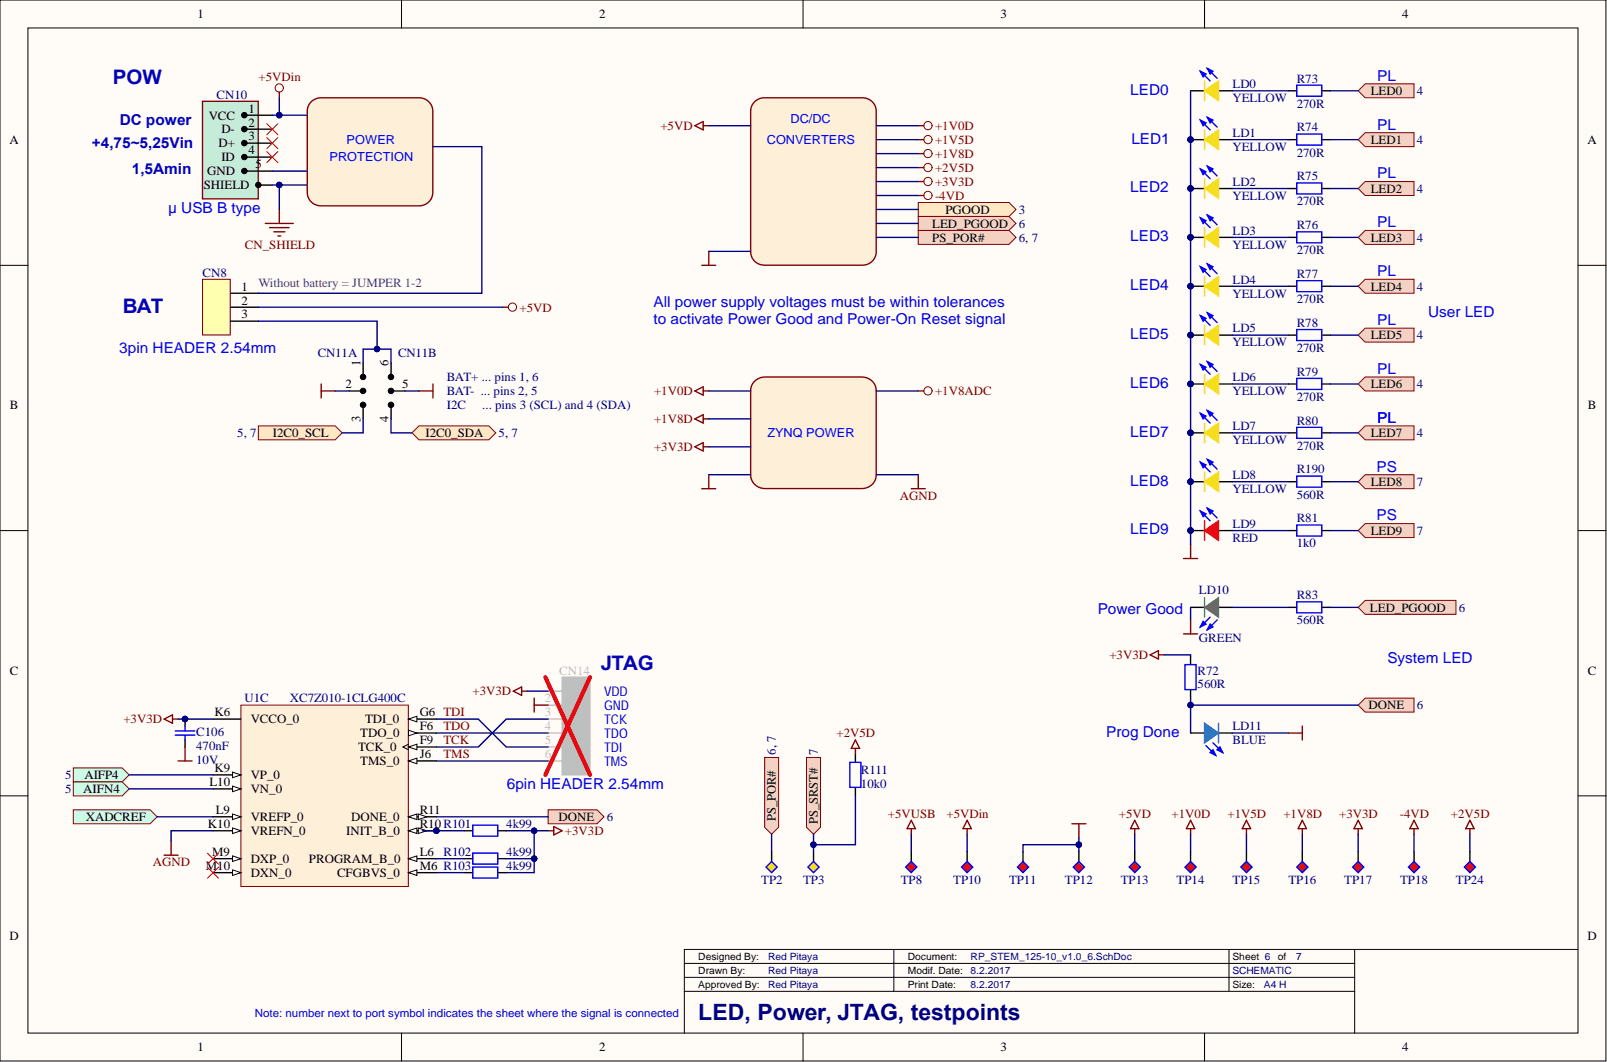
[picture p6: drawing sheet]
<svg xmlns="http://www.w3.org/2000/svg" width="292mm" height="193mm" viewBox="0 0 292 193" stroke-linecap="round" stroke-linejoin="round" font-family="sans-serif">
<defs><g id="words">
<text font-size="4.1" fill="#000080" x="126.9" y="185.3">LED, Power, JTAG, testpoints</text>
<g font-size="3.6" fill="#0000bf">
<text x="20.5" y="15.2">POW</text>
<text x="22.3" y="57">BAT</text>
<text x="109.2" y="121.8">JTAG</text>
</g>
<g font-size="2.7" fill="#00f">
<text x="205.5" y="17.2">LED0</text>
<text x="250.3" y="14.7">PL</text>
<text x="250.3" y="23.5">PL</text>
<text x="205.6" y="26.1">LED1</text>
<text x="205.5" y="35">LED2</text>
<text x="250.3" y="32.4">PL</text>
<text x="30.6" y="38.8">μ USB B type</text>
<text x="250.3" y="41.3">PL</text>
<text x="205.5" y="43.8">LED3</text>
<text x="205.5" y="52.7">LED4</text>
<text x="250.3" y="50.2">PL</text>
<text x="118.8" y="58.9">to activate Power Good and Power-On Reset signal</text>
<text x="118.8" y="55.8">All power supply voltages must be within tolerances</text>
<text x="250.3" y="59.1">PL</text>
<text x="259.6" y="57.7">User LED</text>
<text x="21.7" y="64.1">3pin HEADER 2.54mm</text>
<text x="205.4" y="61.6">LED5</text>
<text x="205.5" y="70.5">LED6</text>
<text x="250.3" y="67.9">PL</text>
<text x="250.3" y="76.8">PL</text>
<text x="205.5" y="79.3">LED7</text>
<text x="205.5" y="88.2">LED8</text>
<text x="250.2" y="85.7">PS</text>
<text x="250.2" y="94.6">PS</text>
<text x="205.5" y="97.1">LED9</text>
<text x="199.5" y="111.6">Power Good</text>
<text x="252.2" y="120.4">System LED</text>
<text x="201.1" y="133.9">Prog Done</text>
<text x="92.1" y="143.4">6pin HEADER 2.54mm</text>
</g>
<g font-size="2.7" fill="#0000bf">
<text x="21.8" y="22.7">DC power</text>
<text x="16.7" y="27">+4,75~5,25Vin</text>
<text x="24" y="31.5">1,5Amin</text>
</g>
<g font-size="2.4" fill="#00f">
<text x="109.8" y="126.5">VDD</text>
<text x="109.8" y="129">GND</text>
<text x="109.8" y="131.5">TCK</text>
<text x="109.8" y="134.1">TDO</text>
<text x="109.8" y="136.6">TDI</text>
<text x="109.8" y="139.2">TMS</text>
</g>
<g font-size="2.3">
<text x="35.9" y="3.3">1</text>
<text x="108.9" y="3.3">2</text>
<text x="181.9" y="3.3">3</text>
<text x="254.9" y="3.3">4</text>
<text x="249.2" y="17.3">LED0</text>
<text x="37.9" y="21.7">VCC</text>
<text x="45.2" y="20.5">1</text>
<text x="45.2" y="23">2</text>
<text x="1.7" y="26.2">A</text>
<text x="39.7" y="26.8">D+</text>
<text x="40.2" y="24.3">D-</text>
<text x="40.2" y="29.3">ID</text>
<text x="45.2" y="25.5">3</text>
<text x="45.2" y="28.1">4</text>
<text x="249.2" y="26.2">LED1</text>
<text x="288.6" y="26.2">A</text>
<text x="37" y="34.4">SHIELD</text>
<text x="37.7" y="31.9">GND</text>
<text x="46.5" y="30.6">5</text>
<text x="249.2" y="35">LED2</text>
<text x="169.4" y="41.4">LED_PGOOD</text>
<text x="171.8" y="38.8">PGOOD</text>
<text x="169.4" y="43.9">PS_POR#</text>
<text x="249.2" y="43.9">LED3</text>
<text x="43.9" y="52.8">1</text>
<text x="249.2" y="52.8">LED4</text>
<text x="43.9" y="55.3">2</text>
<text x="43.9" y="57.9">3</text>
<text x="249.2" y="61.7">LED5</text>
<text x="62.8" y="70.6">2</text>
<text x="65.5" y="66.5" transform="rotate(-90 65.5 66.5)">1</text>
<text x="70.6" y="66.5" transform="rotate(-90 70.6 66.5)">6</text>
<text x="73.1" y="70.6">5</text>
<text x="249.2" y="70.6">LED6</text>
<text x="1.8" y="74.4">B</text>
<text x="65.5" y="76.7" transform="rotate(-90 65.5 76.7)">3</text>
<text x="70.6" y="76.7" transform="rotate(-90 70.6 76.7)">4</text>
<text x="288.6" y="74.4">B</text>
<text x="49.6" y="79.4">I2C0_SCL</text>
<text x="77.3" y="79.4">I2C0_SDA</text>
<text x="249.2" y="79.4">LED7</text>
<text x="249.2" y="88.3">LED8</text>
<text x="249.2" y="97.2">LED9</text>
<text x="249" y="111.1">LED_PGOOD</text>
<text x="1.8" y="122.6">C</text>
<text x="288.6" y="122.6">C</text>
<text x="39" y="130.2">K6</text>
<text x="45.6" y="131.4">VCCO_0</text>
<text x="66.4" y="131.4">TDI_0</text>
<text x="76.3" y="130.2">G6 TDI</text>
<text x="248.8" y="128.9">DONE</text>
<text x="65.1" y="136.5">TCK_0</text>
<text x="65.5" y="134">TDO_0</text>
<text x="76.3" y="137.8">J6</text>
<text x="76.3" y="135.2">F9</text>
<text x="76.3" y="132.7">F6</text>
<text x="15.3" y="141.6">AIFP4</text>
<text x="38.1" y="142.9">L10</text>
<text x="39" y="140.3">K9</text>
<text x="45.6" y="141.6">VP_0</text>
<text x="65.5" y="139.1">TMS_0</text>
<text x="15.1" y="144.1">AIFN4</text>
<text x="15.6" y="149.2">XADCREF</text>
<text x="39.2" y="147.9">L9</text>
<text x="45.6" y="149.2">VREFP_0</text>
<text x="45.6" y="144.1">VN_0</text>
<text x="63.8" y="149.2">DONE_0</text>
<text x="76.3" y="147.9">R11</text>
<text x="101.5" y="149.2">DONE</text>
<text x="141" y="149.3" transform="rotate(-90 141 149.3)">PS_POR#</text>
<text x="148.7" y="149.8" transform="rotate(-90 148.7 149.8)">PS_SRST#</text>
<text x="37.8" y="150.5">K10</text>
<text x="38.6" y="155.5">M9</text>
<text x="45.6" y="151.7">VREFN_0</text>
<text x="62.9" y="151.7">INIT_B_0</text>
<text x="76.3" y="155.5">L6</text>
<text x="76.3" y="150.5">R10 R101</text>
<text x="37.4" y="158.1">M10</text>
<text x="45.6" y="159.3">DXN_0</text>
<text x="45.6" y="156.8">DXP_0</text>
<text x="56.2" y="156.8">PROGRAM_B_0</text>
<text x="61.3" y="159.3">CFGBVS_0</text>
<text x="76.3" y="158.1">M6 R103</text>
<text x="1.7" y="170.8">D</text>
<text x="288.6" y="170.8">D</text>
<text x="35.9" y="191.1">1</text>
<text x="108.9" y="191.1">2</text>
<text x="181.9" y="191.1">3</text>
<text x="254.9" y="191.1">4</text>
</g>
<g font-size="2.3" fill="#000080">
<text x="39.3" y="17.9">CN10</text>
<text x="224" y="16">LD0</text>
<text x="235.7" y="15">R73</text>
<text x="257.5" y="17.3">4</text>
<text x="224" y="18.5">YELLOW</text>
<text x="235.7" y="19.6">270R</text>
<text x="235.7" y="23.9">R74</text>
<text x="224" y="24.9">LD1</text>
<text x="224" y="27.4">YELLOW</text>
<text x="235.7" y="28.4">270R</text>
<text x="257.5" y="26.2">4</text>
<text x="224" y="33.8">LD2</text>
<text x="235.7" y="32.8">R75</text>
<text x="257.5" y="35">4</text>
<text x="185.2" y="41.4">6</text>
<text x="185.2" y="38.8">3</text>
<text x="224" y="36.3">YELLOW</text>
<text x="235.7" y="37.3">270R</text>
<text x="235.7" y="41.6">R76</text>
<text x="185.2" y="43.9">6, 7</text>
<text x="224" y="42.6">LD3</text>
<text x="224" y="45.2">YELLOW</text>
<text x="235.7" y="46.2">270R</text>
<text x="257.5" y="43.9">4</text>
<text x="36.8" y="50.3">CN8</text>
<text x="224" y="51.5">LD4</text>
<text x="235.7" y="50.5">R77</text>
<text x="257.5" y="52.8">4</text>
<text x="224" y="54.1">YELLOW</text>
<text x="235.7" y="55.1">270R</text>
<text x="235.7" y="59.4">R78</text>
<text x="57.8" y="64.8">CN11A</text>
<text x="72.3" y="64.8">CN11B</text>
<text x="224" y="60.4">LD5</text>
<text x="224" y="62.9">YELLOW</text>
<text x="235.7" y="64">270R</text>
<text x="257.5" y="61.7">4</text>
<text x="81.2" y="69.3">BAT+ ... pins 1, 6</text>
<text x="81.2" y="71.8">BAT- ... pins 2, 5</text>
<text x="224" y="69.3">LD6</text>
<text x="224" y="71.8">YELLOW</text>
<text x="235.7" y="68.3">R79</text>
<text x="257.5" y="70.6">4</text>
<text x="81.2" y="74.4">I2C</text>
<text x="87.7" y="74.4">... pins 3 (SCL) and 4 (SDA)</text>
<text x="235.7" y="72.8">270R</text>
<text x="235.7" y="77.2">R80</text>
<text x="43.1" y="79.4">5, 7</text>
<text x="90.6" y="79.4">5, 7</text>
<text x="224" y="78.2">LD7</text>
<text x="224" y="80.7">YELLOW</text>
<text x="235.7" y="81.7">270R</text>
<text x="257.5" y="79.4">4</text>
<text x="224" y="87">LD8</text>
<text x="224" y="89.6">YELLOW</text>
<text x="235.7" y="86">R190</text>
<text x="257.5" y="88.3">7</text>
<text x="224" y="95.9">LD9</text>
<text x="235.7" y="94.9">R81</text>
<text x="235.7" y="90.6">560R</text>
<text x="224" y="98.5">RED</text>
<text x="235.7" y="99.5">1k0</text>
<text x="257.5" y="97.2">7</text>
<text x="217.9" y="107.8">LD10</text>
<text x="235.7" y="108.9">R83</text>
<text x="235.7" y="113.4">560R</text>
<text x="265.1" y="111.1">6</text>
<text x="217.9" y="116.7">GREEN</text>
<text x="217.7" y="122.6">R72</text>
<text x="217.7" y="125.1">560R</text>
<text x="44.4" y="127.6">U1C</text>
<text x="52.7" y="127.6">XC7Z010-1CLG400C</text>
<text x="257.5" y="128.9">6</text>
<text x="35.7" y="133.7">C106</text>
<text x="35.7" y="136.3">470nF</text>
<text x="141" y="137.1" transform="rotate(-90 141 137.1)">6, 7</text>
<text x="148.7" y="137.1" transform="rotate(-90 148.7 137.1)">7</text>
<text x="224" y="132.7">LD11</text>
<text x="224" y="135.2">BLUE</text>
<text x="11.8" y="141.6">5</text>
<text x="35.7" y="138.8">10V</text>
<text x="156.5" y="140.6">R111</text>
<text x="156.5" y="143.1">10k0</text>
<text x="11.8" y="144.1">5</text>
<text x="110.3" y="149.2">6</text>
<text x="80.6" y="155.5">R102</text>
<text x="92" y="150.5">4k99</text>
<text x="92" y="155.5">4k99</text>
<text x="92" y="158.1">4k99</text>
<text x="138.3" y="160.6">TP2</text>
<text x="146" y="160.6">TP3</text>
<text x="163.7" y="160.6">TP8</text>
<text x="173.3" y="160.6">TP10</text>
<text x="183.4" y="160.6">TP11</text>
<text x="193.6" y="160.6">TP12</text>
<text x="203.7" y="160.6">TP13</text>
<text x="213.9" y="160.6">TP14</text>
<text x="224" y="160.6">TP15</text>
<text x="234.2" y="160.6">TP16</text>
<text x="244.3" y="160.6">TP17</text>
<text x="254.5" y="160.6">TP18</text>
<text x="264.6" y="160.6">TP24</text>
</g>
<g font-size="2.3" fill="#800000">
<text x="47" y="14.7">+5VDin</text>
<text x="120" y="23.6">+5VD</text>
<text x="170" y="23.6">+1V0D</text>
<text x="170" y="26.2">+1V5D</text>
<text x="170" y="28.7">+1V8D</text>
<text x="170" y="31.2">+2V5D</text>
<text x="170" y="33.8">+3V3D</text>
<text x="170" y="36.3">-4VD</text>
<text x="44.5" y="45.2">CN_SHIELD</text>
<text x="94.4" y="56.6">+5VD</text>
<text x="118.9" y="71.8">+1V0D</text>
<text x="170" y="71.8">+1V8ADC</text>
<text x="118.9" y="76.9">+1V8D</text>
<text x="118.9" y="82">+3V3D</text>
<text x="163.6" y="90.9">AGND</text>
<text x="201.6" y="119.8">+3V3D</text>
<text x="22.4" y="131.4">+3V3D</text>
<text x="85.9" y="126.4">+3V3D</text>
<text x="80.6" y="132.7">TDO</text>
<text x="80.6" y="135.2">TCK</text>
<text x="80.6" y="137.8">TMS</text>
<text x="152" y="134">+2V5D</text>
<text x="161.4" y="148.6">+5VUSB</text>
<text x="172" y="148.6">+5VDin</text>
<text x="203.4" y="148.6">+5VD</text>
<text x="213" y="148.6">+1V0D</text>
<text x="223.1" y="148.6">+1V5D</text>
<text x="233.3" y="148.6">+1V8D</text>
<text x="243.4" y="148.6">+3V3D</text>
<text x="254.4" y="148.6">-4VD</text>
<text x="263.7" y="148.6">+2V5D</text>
<text x="102.7" y="151.7">+3V3D</text>
<text x="27.8" y="157.4">AGND</text>
</g>
<g font-size="2.3" fill="#00f">
<text x="143.7" y="22.4">DC/DC</text>
<text x="59.9" y="29.3">PROTECTION</text>
<text x="63" y="26.2">POWER</text>
<text x="139.4" y="26.2">CONVERTERS</text>
<text x="139.5" y="79.4">ZYNQ POWER</text>
</g>
<text font-size="2.3" fill="#800080" x="47" y="52.2">Without battery = JUMPER 1-2</text>
<g font-size="2.3" fill="#bfbebc">
<text x="99" y="125.1">1</text>
<text x="101.7" y="122.7">CN14</text>
<text x="99" y="127.6">2</text>
<text x="99" y="130.2">3</text>
<text x="99" y="132.7">4</text>
<text x="99" y="135.2">5</text>
<text x="99" y="137.8">6</text>
</g>
<text font-size="2.1" fill="#00f" x="46.3" y="184.8">Note: number next to port symbol indicates the sheet where the signal is connected</text>
<g font-size="1.8">
<text x="126.9" y="177">Drawn By:</text>
<text x="126.9" y="174.4">Designed By:</text>
<text x="126.9" y="179.5">Approved By:</text>
<text x="165" y="177">Modif. Date:</text>
<text x="165" y="174.4">Document:</text>
<text x="165" y="179.5">Print Date:</text>
<text x="224" y="179.5">Size:</text>
<text x="224" y="174.4">Sheet 6</text>
<text x="232.3" y="174.4">of</text>
</g>
<g font-size="1.8" fill="#000080">
<text x="139.6" y="177">Red Pitaya</text>
<text x="139.6" y="174.4">Red Pitaya</text>
<text x="139.6" y="179.5">Red Pitaya</text>
<text x="176.4" y="177">8.2.2017</text>
<text x="176.4" y="174.4">RP_STEM_125-10_v1.0_6.SchDoc</text>
<text x="176.4" y="179.5">8.2.2017</text>
<text x="224" y="177">SCHEMATIC</text>
<text x="229.7" y="179.5">A4 H</text>
<text x="235.6" y="174.4">7</text>
</g>
</g></defs>
<g fill="#fffcf8" stroke="#000" stroke-width=".18">
<path d="M0 0h291.9v192.8h-291.9z"/>
<path d="M5.1 5.1h281.7v182.6h-281.7z"/>
</g>
<g fill="none" stroke="#000" stroke-width=".18">
<path d="M73 0v5.1M146 0v5.1M218.9 0v5.1M0 48.2h5.1M286.9 48.2h5M0 96.4h5.1M286.9 96.4h5M0 144.6h5.1M286.9 144.6h5M124.4 175.1h121.8M124.4 177.6h121.8M162.5 172.5v7.6"/>
<path d="M223.4 172.5v7.6M246.2 172.5v15.2M286.9 172.5h-162.5v15.2M73 187.7v5.1M124.4 180.1h121.8M146 187.7v5.1M218.9 187.7v5.1"/>
</g>
<g fill="#fef0d8" stroke="#800000" stroke-width=".25">
<path d="M137 18.7a2.51 2.51 0 0 1 1.9-.9h17.9a2.46 2.46 0 0 1 2.5 2.4v25.6a2.45 2.45 0 0 1-2.5 2.4h-17.9a2.46 2.46 0 0 1-2.5-2.4v-25.6l.1-.6z"/>
<path d="M137 69.4a2.68 2.68 0 0 1 2.1-.9h17.6a2.55 2.55 0 0 1 2.6 2.5v15.3a2.52 2.52 0 0 1-2.6 2.5h-17.6a2.55 2.55 0 0 1-2.7-2.5v-15.3l.1-.6z"/>
</g>
<path d="M216.4 16.5h2.5M221.5 16.5h2.5" fill="none" stroke="#000" stroke-width=".25"/>
<path d="M218.9 16.5l2.6-1.8v3.6z" fill="#f6dd0a"/>
<path d="M218.9 16.5l2.6-1.8v3.6z" fill="none" stroke="#f6dd0a" stroke-width=".25"/>
<path d="M218.2 12.9l1.8 1.8M219.5 12.4l1.7 1.8" fill="none" stroke="#00f" stroke-width=".25"/>
<path d="M218.2 12.9l1 .6-.5 .5z" fill="#00f"/>
<path d="M218.2 12.9l1 .6-.5 .5z" fill="none" stroke="#00f" stroke-width=".25"/>
<path d="M219.5 12.4l1 .5-.5 .6z" fill="#00f"/>
<path d="M219.5 12.4l1 .5-.5 .6z" fill="none" stroke="#00f" stroke-width=".25"/>
<path d="M218.9 14.7v3.6" fill="none" stroke="#f6dd0a" stroke-width=".25"/>
<path d="M216.4 25.4h2.5M221.5 25.4h2.5" fill="none" stroke="#000" stroke-width=".25"/>
<circle cx="216.4" cy="25.4" r=".49" fill="#000080" stroke="#000080" stroke-width=".18"/>
<path d="M218.9 25.4l2.6-1.8v3.6z" fill="#f6dd0a"/>
<path d="M218.9 25.4l2.6-1.8v3.6z" fill="none" stroke="#f6dd0a" stroke-width=".25"/>
<path d="M218.2 21.8l1.8 1.8M219.5 21.3l1.7 1.8" fill="none" stroke="#00f" stroke-width=".25"/>
<path d="M218.2 21.8l1 .5-.5 .5z" fill="#00f"/>
<path d="M218.2 21.8l1 .5-.5 .5z" fill="none" stroke="#00f" stroke-width=".25"/>
<path d="M219.5 21.3l1 .5-.5 .5z" fill="#00f"/>
<path d="M219.5 21.3l1 .5-.5 .5z" fill="none" stroke="#00f" stroke-width=".25"/>
<path d="M218.9 23.6v3.6" fill="none" stroke="#f6dd0a" stroke-width=".25"/>
<g fill="#000080" stroke="#000080" stroke-width=".18">
<circle cx="216.4" cy="25.4" r=".49"/>
<circle cx="216.4" cy="34.2" r=".49"/>
</g>
<path d="M216.4 34.3h2.5M221.5 34.3h2.5" fill="none" stroke="#000" stroke-width=".25"/>
<path d="M218.9 34.3l2.6-1.8v3.5z" fill="#f6dd0a"/>
<path d="M218.9 34.3l2.6-1.8v3.5z" fill="none" stroke="#f6dd0a" stroke-width=".25"/>
<path d="M218.2 30.7l1.8 1.8M219.5 30.2l1.7 1.8" fill="none" stroke="#00f" stroke-width=".25"/>
<path d="M218.2 30.7l1 .5-.5 .5z" fill="#00f"/>
<path d="M218.2 30.7l1 .5-.5 .5z" fill="none" stroke="#00f" stroke-width=".25"/>
<path d="M219.5 30.2l1 .5-.5 .5z" fill="#00f"/>
<path d="M219.5 30.2l1 .5-.5 .5z" fill="none" stroke="#00f" stroke-width=".25"/>
<path d="M218.9 32.5v3.5" fill="none" stroke="#f6dd0a" stroke-width=".25"/>
<g fill="#000080" stroke="#000080" stroke-width=".18">
<circle cx="216.4" cy="34.2" r=".49"/>
<circle cx="216.4" cy="43.1" r=".49"/>
</g>
<path d="M216.4 43.1h2.5M221.5 43.1h2.5" fill="none" stroke="#000" stroke-width=".25"/>
<path d="M218.9 43.1l2.6-1.7v3.5z" fill="#f6dd0a"/>
<path d="M218.9 43.1l2.6-1.7v3.5z" fill="none" stroke="#f6dd0a" stroke-width=".25"/>
<path d="M218.2 39.6l1.8 1.8M219.5 39.1l1.7 1.8" fill="none" stroke="#00f" stroke-width=".25"/>
<path d="M218.2 39.6l1 .5-.5 .5z" fill="#00f"/>
<path d="M218.2 39.6l1 .5-.5 .5z" fill="none" stroke="#00f" stroke-width=".25"/>
<path d="M219.5 39.1l1 .5-.5 .5z" fill="#00f"/>
<path d="M219.5 39.1l1 .5-.5 .5z" fill="none" stroke="#00f" stroke-width=".25"/>
<path d="M218.9 41.4v3.5" fill="none" stroke="#f6dd0a" stroke-width=".25"/>
<g fill="#000080" stroke="#000080" stroke-width=".18">
<circle cx="216.4" cy="43.1" r=".49"/>
<circle cx="216.4" cy="52" r=".49"/>
</g>
<path d="M216.4 52h2.5M221.5 52h2.5" fill="none" stroke="#000" stroke-width=".25"/>
<path d="M218.9 52l2.6-1.8v3.6z" fill="#f6dd0a"/>
<path d="M218.9 52l2.6-1.8v3.6z" fill="none" stroke="#f6dd0a" stroke-width=".25"/>
<path d="M218.2 48.5l1.8 1.7M219.5 48l1.7 1.7" fill="none" stroke="#00f" stroke-width=".25"/>
<path d="M218.2 48.5l1 .5-.5 .5z" fill="#00f"/>
<path d="M218.2 48.5l1 .5-.5 .5z" fill="none" stroke="#00f" stroke-width=".25"/>
<path d="M219.5 48l1 .5-.5 .5z" fill="#00f"/>
<path d="M219.5 48l1 .5-.5 .5z" fill="none" stroke="#00f" stroke-width=".25"/>
<path d="M218.9 50.2v3.6" fill="none" stroke="#f6dd0a" stroke-width=".25"/>
<g fill="#000080" stroke="#000080" stroke-width=".18">
<circle cx="216.4" cy="52" r=".49"/>
<circle cx="216.4" cy="60.9" r=".49"/>
</g>
<path d="M216.4 60.9h2.5M221.5 60.9h2.5" fill="none" stroke="#000" stroke-width=".25"/>
<path d="M218.9 60.9l2.6-1.8v3.6z" fill="#f6dd0a"/>
<path d="M218.9 60.9l2.6-1.8v3.6z" fill="none" stroke="#f6dd0a" stroke-width=".25"/>
<path d="M218.2 57.3l1.8 1.8M219.5 56.8l1.7 1.8" fill="none" stroke="#00f" stroke-width=".25"/>
<path d="M218.2 57.3l1 .5-.5 .6z" fill="#00f"/>
<path d="M218.2 57.3l1 .5-.5 .6z" fill="none" stroke="#00f" stroke-width=".25"/>
<path d="M219.5 56.8l1 .5-.5 .5z" fill="#00f"/>
<path d="M219.5 56.8l1 .5-.5 .5z" fill="none" stroke="#00f" stroke-width=".25"/>
<path d="M218.9 59.1v3.6" fill="none" stroke="#f6dd0a" stroke-width=".25"/>
<g fill="#000080" stroke="#000080" stroke-width=".18">
<circle cx="216.4" cy="60.9" r=".49"/>
<circle cx="216.4" cy="69.8" r=".49"/>
</g>
<path d="M216.4 69.8h2.5M221.5 69.8h2.5" fill="none" stroke="#000" stroke-width=".25"/>
<path d="M218.9 69.8l2.6-1.8v3.5z" fill="#f6dd0a"/>
<path d="M218.9 69.8l2.6-1.8v3.5z" fill="none" stroke="#f6dd0a" stroke-width=".25"/>
<path d="M218.2 66.2l1.8 1.8M219.5 65.7l1.7 1.8" fill="none" stroke="#00f" stroke-width=".25"/>
<path d="M218.2 66.2l1 .5-.5 .5z" fill="#00f"/>
<path d="M218.2 66.2l1 .5-.5 .5z" fill="none" stroke="#00f" stroke-width=".25"/>
<path d="M219.5 65.7l1 .5-.5 .5z" fill="#00f"/>
<path d="M219.5 65.7l1 .5-.5 .5z" fill="none" stroke="#00f" stroke-width=".25"/>
<path d="M218.9 68v3.5" fill="none" stroke="#f6dd0a" stroke-width=".25"/>
<g fill="#000080" stroke="#000080" stroke-width=".18">
<circle cx="216.4" cy="69.8" r=".49"/>
<circle cx="216.4" cy="78.6" r=".49"/>
</g>
<path d="M216.4 78.7h2.5M221.5 78.7h2.5" fill="none" stroke="#000" stroke-width=".25"/>
<path d="M218.9 78.7l2.6-1.8v3.5z" fill="#f6dd0a"/>
<path d="M218.9 78.7l2.6-1.8v3.5z" fill="none" stroke="#f6dd0a" stroke-width=".25"/>
<path d="M218.2 75.1l1.8 1.8M219.5 74.6l1.7 1.8" fill="none" stroke="#00f" stroke-width=".25"/>
<path d="M218.2 75.1l1 .5-.5 .5z" fill="#00f"/>
<path d="M218.2 75.1l1 .5-.5 .5z" fill="none" stroke="#00f" stroke-width=".25"/>
<path d="M219.5 74.6l1 .5-.5 .5z" fill="#00f"/>
<path d="M235.7 15.5h4.5v2h-4.5zM235.7 24.4h4.5v2h-4.5zM235.7 33.2h4.5v2h-4.5zM235.7 42.1h4.5v2h-4.5zM235.7 51h4.5v2h-4.5zM235.7 59.9h4.5v2h-4.5zM219.5 74.6l1 .5-.5 .5zM235.7 68.8h4.5v2h-4.5zM235.7 77.6h4.5v2h-4.5z" fill="none" stroke="#00f" stroke-width=".25"/>
<path d="M218.9 76.9v3.5" fill="none" stroke="#f6dd0a" stroke-width=".25"/>
<circle cx="216.4" cy="78.6" r=".49" fill="#000080" stroke="#000080" stroke-width=".18"/>
<path d="M209 119l1.6-.8v1.5zM210.6 119h1" fill="none" stroke="#800000" stroke-width=".25"/>
<g fill="none" stroke="#000" stroke-width=".25">
<path d="M234.2 16.5h1.5M240.3 16.5h1.5M234.2 25.4h1.5M234.2 34.3h1.5M240.3 25.4h1.5M240.3 34.3h1.5M234.2 43.1h1.5M234.2 52h1.5M240.3 43.1h1.5M240.3 52h1.5M234.2 60.9h1.5M234.2 69.8h1.5"/>
<path d="M234.2 78.7h1.5M240.3 60.9h1.5M240.3 69.8h1.5M240.3 78.7h1.5"/>
</g>
<g fill="#f3d2c3" stroke="#800000" stroke-width=".18">
<path d="M246.9 16.5l1.2-1.3h8.9v2.6h-8.9z" fill-rule="evenodd"/>
<path d="M246.9 25.4l1.2-1.3h8.9v2.5h-8.9z" fill-rule="evenodd"/>
<path d="M246.9 34.3l1.2-1.3h8.9v2.5h-8.9z" fill-rule="evenodd"/>
<path d="M246.9 43.1l1.2-1.2h8.9v2.5h-8.9z" fill-rule="evenodd"/>
<path d="M246.9 52l1.2-1.3h8.9v2.6h-8.9z" fill-rule="evenodd"/>
<path d="M246.9 60.9l1.2-1.3h8.9v2.6h-8.9z" fill-rule="evenodd"/>
<path d="M246.9 69.8l1.2-1.3h8.9v2.5h-8.9z" fill-rule="evenodd"/>
<path d="M246.9 78.7l1.2-1.3h8.9v2.5h-8.9z" fill-rule="evenodd"/>
</g>
<path d="M216.4 133.2h2.5M221.5 133.2h2.5" fill="none" stroke="#000" stroke-width=".25"/>
<path d="M218.9 131.4l2.6 1.8-2.6 1.8z" fill="#0272fc"/>
<path d="M218.9 131.4l2.6 1.8-2.6 1.8z" fill="none" stroke="#0272fc" stroke-width=".25"/>
<path d="M219.2 135.5l1.8 1.8M220.5 135l1.7 1.7" fill="none" stroke="#00f" stroke-width=".25"/>
<path d="M221.2 136.2l.5-.5 .5 1z" fill="#00f"/>
<path d="M221.2 136.2l.5-.5 .5 1z" fill="none" stroke="#00f" stroke-width=".25"/>
<path d="M220 136.7l.5-.5 .5 1.1z" fill="#00f"/>
<path d="M220 136.7l.5-.5 .5 1.1z" fill="none" stroke="#00f" stroke-width=".25"/>
<path d="M221.5 131.4v3.6" fill="none" stroke="#0272fc" stroke-width=".25"/>
<path d="M246.9 87.5l1.2-1.2h8.9v2.5h-8.9z" fill-rule="evenodd" fill="#f3d2c3" stroke="#800000" stroke-width=".18"/>
<path d="M216.4 119.2v1.6M216.4 110.4h2.5M221.5 110.4h2.5M216.4 125.3v1.6" fill="none" stroke="#000" stroke-width=".25"/>
<path d="M215.4 120.8h2v4.5h-2z" fill="none" stroke="#00f" stroke-width=".25"/>
<path d="M218.9 110.4l2.6-1.8v3.5z" fill="#2cca51"/>
<path d="M218.9 110.4l2.6-1.8v3.5z" fill="none" stroke="#2cca51" stroke-width=".25"/>
<path d="M220 112.1l-1.8 1.8M221.2 112.6l-1.7 1.8" fill="none" stroke="#00f" stroke-width=".25"/>
<path d="M218.7 112.9l.5 .5-1 .5z" fill="#00f"/>
<path d="M218.7 112.9l.5 .5-1 .5z" fill="none" stroke="#00f" stroke-width=".25"/>
<path d="M220 113.4l.5 .5-1 .5z" fill="#00f"/>
<path d="M220 113.4l.5 .5-1 .5zM235.7 109.3h4.5v2.1h-4.5z" fill="none" stroke="#00f" stroke-width=".25"/>
<path d="M218.9 108.6v3.5" fill="none" stroke="#2cca51" stroke-width=".25"/>
<path d="M216.4 96.4h2.5M221.5 96.4h2.5M234.2 110.4h1.5M240.3 110.4h1.5" fill="none" stroke="#000" stroke-width=".25"/>
<circle cx="216.4" cy="96.4" r=".49" fill="#000080" stroke="#000080" stroke-width=".18"/>
<path d="M218.9 96.4l2.6-1.8v3.6z" fill="#f00"/>
<path d="M218.9 96.4l2.6-1.8v3.6z" fill="none" stroke="#f00" stroke-width=".25"/>
<path d="M218.2 92.9l1.8 1.7M219.5 92.4l1.7 1.7" fill="none" stroke="#00f" stroke-width=".25"/>
<path d="M218.2 92.9l1 .5-.5 .5z" fill="#00f"/>
<path d="M218.2 92.9l1 .5-.5 .5z" fill="none" stroke="#00f" stroke-width=".25"/>
<path d="M219.5 92.4l1 .5-.5 .5z" fill="#00f"/>
<path d="M219.5 92.4l1 .5-.5 .5z" fill="none" stroke="#00f" stroke-width=".25"/>
<path d="M218.9 94.6v3.6" fill="none" stroke="#f00" stroke-width=".25"/>
<circle cx="216.4" cy="96.4" r=".49" fill="#000080" stroke="#000080" stroke-width=".18"/>
<path d="M93.3 125.6l1.5-.8v1.5zM94.8 125.6h1M97.1 126.9v2.5M97.1 128.1h2.5" fill="none" stroke="#800000" stroke-width=".25"/>
<path d="M102.2 123h5v17.8h-5z" fill="#bfbebc" stroke="#bfbebc" stroke-width=".25"/>
<path d="M99.6 125.6h5.1M99.6 128.1h5.1M99.6 130.7h5.1M99.6 133.2h5.1M99.6 135.7h5.1M99.6 138.3h5.1" fill="none" stroke="#bfbebc" stroke-width=".25"/>
<g fill="#bfbebc" stroke="#bfbebc" stroke-width=".18">
<circle cx="104.7" cy="125.6" r=".49"/>
<circle cx="104.7" cy="130.6" r=".49"/>
<circle cx="104.7" cy="135.7" r=".49"/>
<circle cx="104.7" cy="128.1" r=".49"/>
<circle cx="104.7" cy="133.2" r=".49"/>
<circle cx="104.7" cy="138.3" r=".49"/>
</g>
<path d="M99.1 123l8.2 17.8M107.3 123l-8.2 17.8" fill="none" stroke="#f00" stroke-width=".75"/>
<path d="M43.8 128.1h30.4v33h-30.4z" fill="#fef0d8" stroke="#800000" stroke-width=".18"/>
<path d="M38.7 158.6h5.1" fill="none" stroke="#000" stroke-width=".25"/>
<path d="M42.3 158.1l1.5 .5-1.5 .5z" fill="#fffcf8"/>
<path d="M42.3 158.1l1.5 .5-1.5 .5z" fill="none" stroke="#000" stroke-width=".18"/>
<path d="M38.7 156h5.1" fill="none" stroke="#000" stroke-width=".25"/>
<path d="M42.3 155.5l1.5 .5-1.5 .5z" fill="#fffcf8"/>
<path d="M42.3 155.5l1.5 .5-1.5 .5z" fill="none" stroke="#000" stroke-width=".18"/>
<path d="M38.7 151h5.1" fill="none" stroke="#000" stroke-width=".25"/>
<path d="M42.3 150.4l1.5 .6-1.5 .5z" fill="#fffcf8"/>
<path d="M42.3 150.4l1.5 .6-1.5 .5z" fill="none" stroke="#000" stroke-width=".18"/>
<path d="M38.7 148.4h5.1" fill="none" stroke="#000" stroke-width=".25"/>
<path d="M42.3 147.9l1.5 .5-1.5 .5z" fill="#fffcf8"/>
<path d="M42.3 147.9l1.5 .5-1.5 .5z" fill="none" stroke="#000" stroke-width=".18"/>
<path d="M38.7 143.3h5.1" fill="none" stroke="#000" stroke-width=".25"/>
<path d="M42.3 142.8l1.5 .5-1.5 .5z" fill="#fffcf8"/>
<path d="M42.3 142.8l1.5 .5-1.5 .5z" fill="none" stroke="#000" stroke-width=".18"/>
<path d="M38.7 140.8h5.1" fill="none" stroke="#000" stroke-width=".25"/>
<path d="M42.3 140.3l1.5 .5-1.5 .5z" fill="#fffcf8"/>
<path d="M42.3 140.3l1.5 .5-1.5 .5z" fill="none" stroke="#000" stroke-width=".18"/>
<path d="M74.3 158.6h5" fill="none" stroke="#000" stroke-width=".25"/>
<path d="M74.3 158.6l1.5-.5v1z" fill="#fffcf8"/>
<path d="M74.3 158.6l1.5-.5v1z" fill="none" stroke="#000" stroke-width=".18"/>
<path d="M74.3 156h5" fill="none" stroke="#000" stroke-width=".25"/>
<path d="M74.3 156l1.5-.5v1z" fill="#fffcf8"/>
<path d="M74.3 156l1.5-.5v1z" fill="none" stroke="#000" stroke-width=".18"/>
<path d="M74.3 151h5" fill="none" stroke="#000" stroke-width=".25"/>
<path d="M74.3 151l1.5-.6v1.1z" fill="#fffcf8"/>
<path d="M74.3 151l1.5-.6v1.1z" fill="none" stroke="#000" stroke-width=".18"/>
<path d="M76 150.4l1.6 .6-1.6 .5z" fill="#fffcf8"/>
<path d="M76 150.4l1.6 .6-1.6 .5z" fill="none" stroke="#000" stroke-width=".18"/>
<circle cx="79.3" cy="150.9" r=".49" fill="#000080" stroke="#000080" stroke-width=".18"/>
<path d="M74.3 148.4h5" fill="none" stroke="#000" stroke-width=".25"/>
<path d="M74.3 148.4l1.5-.5v1z" fill="#fffcf8"/>
<path d="M74.3 148.4l1.5-.5v1z" fill="none" stroke="#000" stroke-width=".18"/>
<path d="M76 147.9l1.6 .5-1.6 .5z" fill="#fffcf8"/>
<path d="M76 147.9l1.6 .5-1.6 .5z" fill="none" stroke="#000" stroke-width=".18"/>
<path d="M74.3 138.3h5" fill="none" stroke="#000" stroke-width=".25"/>
<path d="M74.3 138.3l1.5-.5v1z" fill="#fffcf8"/>
<path d="M74.3 138.3l1.5-.5v1zM74.3 135.2l-1.1 .5 1.1 .5" fill="none" stroke="#000" stroke-width=".18"/>
<path d="M74.3 135.7h5" fill="none" stroke="#000" stroke-width=".25"/>
<path d="M74.3 135.7l1.5-.5v1z" fill="#fffcf8"/>
<path d="M74.3 135.7l1.5-.5v1z" fill="none" stroke="#000" stroke-width=".18"/>
<path d="M74.3 133.2h5" fill="none" stroke="#000" stroke-width=".25"/>
<path d="M74.3 132.7l1.5 .5-1.5 .5z" fill="#fffcf8"/>
<path d="M74.3 132.7l1.5 .5-1.5 .5z" fill="none" stroke="#000" stroke-width=".18"/>
<path d="M74.3 130.7h5" fill="none" stroke="#000" stroke-width=".25"/>
<path d="M74.3 130.7l1.5-.5v1z" fill="#fffcf8"/>
<path d="M74.3 130.7l1.5-.5v1z" fill="none" stroke="#000" stroke-width=".18"/>
<path d="M33.6 130.7v1.2M33.6 134.5v1.2M38.7 130.7h5.1" fill="none" stroke="#000" stroke-width=".25"/>
<g fill="#000080" stroke="#000080" stroke-width=".18">
<circle cx="79.3" cy="150.9" r=".49"/>
<circle cx="33.6" cy="130.6" r=".49"/>
</g>
<path d="M29.8 130.7l1.6-.8v1.5zM31.4 130.7h1M32.4 138.3h2.5M33.6 135.7v2.6" fill="none" stroke="#800000" stroke-width=".25"/>
<path d="M31.9 133.6h3.5M31.9 132.8h3.5M33.6 131.9v.9M33.6 133.6v.9" fill="none" stroke="#00f" stroke-width=".25"/>
<g fill="#cafce7" stroke="#800000" stroke-width=".18">
<path d="M13.3 139.5h8.9l1.3 1.3-1.3 1.3h-8.9z" fill-rule="evenodd"/>
<path d="M13.3 142.1h8.9l1.3 1.2-1.3 1.3h-8.9z" fill-rule="evenodd"/>
<path d="M13.3 147.1h14l1.3 1.3-1.3 1.3h-14z" fill-rule="evenodd"/>
</g>
<path d="M37.7 155l2 2M37.7 157.5l2 2.1M39.7 155l-2 2M39.7 157.5l-2 2.1" fill="none" stroke="#f00" stroke-width=".18"/>
<path d="M29.8 155.4h2.6M31.1 152.9v2.5" fill="none" stroke="#800000" stroke-width=".25"/>
<path d="M246.9 128.1l1.2-1.2h8.9v2.5h-8.9z" fill-rule="evenodd" fill="#f3d2c3" stroke="#800000" stroke-width=".18"/>
<path d="M234.2 133.2h2.5M236.7 131.9v2.6" fill="none" stroke="#800000" stroke-width=".25"/>
<path d="M99.6 147.1h8.9l1.3 1.3-1.3 1.3h-8.9z" fill-rule="evenodd" fill="#f3d2c3" stroke="#800000" stroke-width=".18"/>
<path d="M84.4 151h1.5M84.4 158.6h1.5M84.4 156h1.5M90.5 151h1.5M90.5 158.6h1.5M90.5 156h1.5" fill="none" stroke="#000" stroke-width=".25"/>
<path d="M85.9 149.9h4.6v2h-4.6zM85.9 157.5h4.6v2.1h-4.6zM85.9 155h4.6v2h-4.6z" fill="none" stroke="#00f" stroke-width=".25"/>
<path d="M99.6 151h1.1M100.7 150.2l1.5 .8-1.5 .7z" fill="none" stroke="#800000" stroke-width=".25"/>
<path d="M246.9 110.4l1.2-1.3h16.5v2.5h-16.5z" fill-rule="evenodd" fill="#f3d2c3" stroke="#800000" stroke-width=".18"/>
<path d="M216.4 98.9v2.6M215.1 101.5h2.6" fill="none" stroke="#800000" stroke-width=".25"/>
<path d="M246.9 96.4l1.2-1.3h8.9v2.6h-8.9z" fill-rule="evenodd" fill="#f3d2c3" stroke="#800000" stroke-width=".18"/>
<path d="M216.4 87.5h2.5M221.5 87.5h2.5" fill="none" stroke="#000" stroke-width=".25"/>
<circle cx="216.4" cy="87.5" r=".49" fill="#000080" stroke="#000080" stroke-width=".18"/>
<path d="M218.9 87.5l2.6-1.7v3.5z" fill="#f6dd0a"/>
<path d="M218.9 87.5l2.6-1.7v3.5z" fill="none" stroke="#f6dd0a" stroke-width=".25"/>
<path d="M218.2 84l1.8 1.8M219.5 83.5l1.7 1.7" fill="none" stroke="#00f" stroke-width=".25"/>
<path d="M218.2 84l1 .5-.5 .5z" fill="#00f"/>
<path d="M218.2 84l1 .5-.5 .5z" fill="none" stroke="#00f" stroke-width=".25"/>
<path d="M219.5 83.5l1 .5-.5 .5z" fill="#00f"/>
<path d="M219.5 83.5l1 .5-.5 .5zM235.7 95.4h4.5v2h-4.5zM235.7 86.5h4.5v2h-4.5z" fill="none" stroke="#00f" stroke-width=".25"/>
<path d="M218.9 85.8v3.5" fill="none" stroke="#f6dd0a" stroke-width=".25"/>
<circle cx="216.4" cy="87.5" r=".49" fill="#000080" stroke="#000080" stroke-width=".18"/>
<path d="M91.4 55.8h1M215.1 115.2h2.6M216.4 112.6v2.6" fill="none" stroke="#800000" stroke-width=".25"/>
<path d="M234.2 96.4h1.5M234.2 87.5h1.5M240.3 96.4h1.5M240.3 87.5h1.5M206.3 154.8v1.7" fill="none" stroke="#000" stroke-width=".25"/>
<circle cx="93.2" cy="55.8" r=".75" fill="none" stroke="#800000" stroke-width=".18"/>
<path d="M205.2 157.5l1.1-1 1 1-1 1.1z" fill-rule="evenodd" fill="#ee0e22"/>
<path d="M205.2 157.5l1.1-1 1 1-1 1.1z" fill="none" stroke="#00f" stroke-width=".25"/>
<path d="M175.8 154.8v1.7" fill="none" stroke="#000" stroke-width=".25"/>
<path d="M174.8 157.5l1-1 1 1-1 1.1z" fill-rule="evenodd" fill="#ee0e22"/>
<path d="M174.8 157.5l1-1 1 1-1 1.1z" fill="none" stroke="#00f" stroke-width=".25"/>
<path d="M185.9 154.8v1.7" fill="none" stroke="#000" stroke-width=".25"/>
<path d="M184.9 157.5l1-1 1.1 1-1.1 1.1z" fill-rule="evenodd" fill="#ee0e22"/>
<path d="M184.9 157.5l1-1 1.1 1-1.1 1.1z" fill="none" stroke="#00f" stroke-width=".25"/>
<path d="M36.8 18.4h10.1v17.7h-10.1z" fill="#c4ecd8" stroke="#800000" stroke-width=".25"/>
<path d="M44.4 20.9h5.1M44.4 23.5h5.1M44.4 26h5.1M44.4 28.5h5.1M44.4 31.1h5.1M47 33.6h2.5M196.1 154.8v1.7" fill="none" stroke="#000" stroke-width=".25"/>
<g fill="#000" stroke="#000" stroke-width=".18">
<circle cx="44.4" cy="31.1" r=".49"/>
<circle cx="44.4" cy="28.5" r=".49"/>
<circle cx="44.4" cy="23.5" r=".49"/>
<circle cx="44.4" cy="26" r=".49"/>
<circle cx="44.4" cy="20.9" r=".49"/>
<circle cx="47" cy="33.6" r=".49"/>
</g>
<path d="M195.1 157.5l1-1 1 1-1 1.1z" fill-rule="evenodd" fill="#ee0e22"/>
<path d="M195.1 157.5l1-1 1 1-1 1.1z" fill="none" stroke="#00f" stroke-width=".25"/>
<path d="M48.5 22.5l2 2M48.5 25l2 2M48.5 27.5l2 2.1M50.5 22.5l-2 2M50.5 25l-2 2M50.5 27.5l-2 2.1" fill="none" stroke="#f00" stroke-width=".18"/>
<path d="M50.8 38.1v2.5M48.2 40.6h5.1M49 41.4h3.5M49.8 42.1h2M50.5 42.9h.5" fill="none" stroke="#800000" stroke-width=".25"/>
<path d="M63.5 71h2.5M66 66v2.5M66 73.6v2.5M71.1 71h2.5M71.1 66v2.5M71.1 73.6v2.5" fill="none" stroke="#000" stroke-width=".25"/>
<g fill="#000" stroke="#000" stroke-width=".18">
<circle cx="66" cy="68.5" r=".49"/>
<circle cx="66" cy="71" r=".49"/>
<circle cx="66" cy="73.6" r=".49"/>
<circle cx="71.1" cy="68.5" r=".49"/>
<circle cx="71.1" cy="71" r=".49"/>
<circle cx="71.1" cy="73.6" r=".49"/>
</g>
<g fill="#fce7c2" stroke="#800000" stroke-width=".18">
<path d="M47 77.4h13.9l1.3 1.3-1.3 1.2h-13.9z" fill-rule="evenodd"/>
<path d="M74.9 78.7l1.3-1.3h12.6l1.3 1.3-1.3 1.2h-12.6z" fill-rule="evenodd"/>
</g>
<path d="M58.4 69.8v2.5M58.4 71h2.5M76.2 71h2.5M78.7 69.8v2.5" fill="none" stroke="#800000" stroke-width=".25"/>
<path d="M41.9 53.3h5.1" fill="none" stroke="#000" stroke-width=".25"/>
<path d="M36.8 50.7h5.1v10.2h-5.1z" fill="#ffffb0" stroke="#800000" stroke-width=".18"/>
<path d="M41.9 55.8h5.1M41.9 58.4h5.1" fill="none" stroke="#000" stroke-width=".25"/>
<path d="M56.4 18.7a2.51 2.51 0 0 1 1.9-.9h17.9a2.46 2.46 0 0 1 2.5 2.4v14.8a2.45 2.45 0 0 1-2.5 2.4h-17.9a2.46 2.46 0 0 1-2.5-2.4v-14.8l.1-.6z" fill="#fef0d8" stroke="#800000" stroke-width=".25"/>
<g fill="none" stroke="#800000" stroke-width=".25">
<path d="M126.3 22.8l1.5-.7v1.5zM127.8 22.8h1M166.9 22.8h1M166.9 25.4h1M166.9 27.9h1M166.9 30.5h1M166.9 33h1M166.9 35.5h1M127.6 48.2h2.5M128.8 45.7v2.5M126.3 71l1.5-.7v1.5zM126.3 76.1l1.5-.7v1.5z"/>
<path d="M127.8 71h1M127.8 76.1h1M166.9 71h1M126.3 81.2l1.5-.8v1.6zM127.6 88.8h2.5M127.8 81.2h1M128.8 86.3v2.5M165.6 88.8h2.6M166.9 86.3v2.5"/>
</g>
<g fill="none" stroke="#800000" stroke-width=".18">
<circle cx="168.7" cy="35.5" r=".75"/>
<circle cx="168.7" cy="33" r=".75"/>
<circle cx="168.7" cy="27.9" r=".75"/>
<circle cx="168.7" cy="22.8" r=".75"/>
<circle cx="168.7" cy="30.4" r=".75"/>
<circle cx="168.7" cy="25.4" r=".75"/>
<circle cx="168.7" cy="71" r=".75"/>
</g>
<g fill="#f3d2c3" stroke="#800000" stroke-width=".18">
<path d="M166.9 41.9h16.5l1.3 1.2-1.3 1.3h-16.5z" fill-rule="evenodd"/>
<path d="M166.9 39.3h16.5l1.3 1.3-1.3 1.3h-16.5z" fill-rule="evenodd"/>
</g>
<path d="M140.3 154.8v1.7" fill="none" stroke="#000" stroke-width=".25"/>
<path d="M139.2 157.5l1.1-1 1 1-1 1.1z" fill-rule="evenodd" fill="#fe0"/>
<path d="M139.2 157.5l1.1-1 1 1-1 1.1z" fill="none" stroke="#00f" stroke-width=".25"/>
<path d="M147.9 154.8v1.7" fill="none" stroke="#000" stroke-width=".25"/>
<path d="M146.9 157.5l1-1 1 1-1 1.1z" fill-rule="evenodd" fill="#fe0"/>
<path d="M146.9 157.5l1-1 1 1-1 1.1z" fill="none" stroke="#00f" stroke-width=".25"/>
<g fill="#f3d2c3" stroke="#800000" stroke-width=".18">
<path d="M139 137.6h2.5v12.7l-1.2 1.3-1.3-1.3z" fill-rule="evenodd"/>
<path d="M146.6 137.6h2.5v12.7l-1.2 1.3-1.3-1.3z" fill-rule="evenodd"/>
</g>
<path d="M165.6 154.8v1.7" fill="none" stroke="#000" stroke-width=".25"/>
<path d="M164.6 157.5l1-1 1.1 1-1.1 1.1z" fill-rule="evenodd" fill="#ee0e22"/>
<path d="M164.6 157.5l1-1 1.1 1-1.1 1.1z" fill="none" stroke="#00f" stroke-width=".25"/>
<path d="M50.8 16.8v1M165.6 149.1l.8 1.5h-1.5zM165.6 150.6v1M175.8 149.1l.8 1.5h-1.6zM175.8 150.6v1M194.8 149.7h2.6M196.1 149.7v2.5" fill="none" stroke="#800000" stroke-width=".25"/>
<circle cx="50.8" cy="16" r=".75" fill="none" stroke="#800000" stroke-width=".18"/>
<path d="M216.4 154.8v1.7" fill="none" stroke="#000" stroke-width=".25"/>
<path d="M215.4 157.5l1-1 1 1-1 1.1z" fill-rule="evenodd" fill="#ee0e22"/>
<path d="M215.4 157.5l1-1 1 1-1 1.1z" fill="none" stroke="#00f" stroke-width=".25"/>
<path d="M226.6 154.8v1.7" fill="none" stroke="#000" stroke-width=".25"/>
<path d="M225.5 157.5l1.1-1 1 1-1 1.1z" fill-rule="evenodd" fill="#ee0e22"/>
<path d="M225.5 157.5l1.1-1 1 1-1 1.1z" fill="none" stroke="#00f" stroke-width=".25"/>
<path d="M236.7 154.8v1.7" fill="none" stroke="#000" stroke-width=".25"/>
<path d="M235.7 157.5l1-1 1 1-1 1.1z" fill-rule="evenodd" fill="#ee0e22"/>
<path d="M235.7 157.5l1-1 1 1-1 1.1z" fill="none" stroke="#00f" stroke-width=".25"/>
<path d="M246.9 154.8v1.7" fill="none" stroke="#000" stroke-width=".25"/>
<path d="M245.9 157.5l1-1 1 1-1 1.1z" fill-rule="evenodd" fill="#ee0e22"/>
<path d="M245.9 157.5l1-1 1 1-1 1.1z" fill="none" stroke="#00f" stroke-width=".25"/>
<path d="M257 154.8v1.7" fill="none" stroke="#000" stroke-width=".25"/>
<path d="M256 157.5l1-1 1 1-1 1.1z" fill-rule="evenodd" fill="#ee0e22"/>
<path d="M256 157.5l1-1 1 1-1 1.1z" fill="none" stroke="#00f" stroke-width=".25"/>
<path d="M216.4 149.1l.8 1.5h-1.6zM216.4 150.6v1M226.6 149.1l.7 1.5h-1.5zM226.6 150.6v1M236.7 149.1l.8 1.5h-1.5zM236.7 150.6v1M246.9 149.1l.7 1.5h-1.5zM246.9 150.6v1M267.2 149.1l.7 1.5h-1.5zM267.2 150.6v1" fill="none" stroke="#800000" stroke-width=".25"/>
<path d="M267.2 154.8v1.7" fill="none" stroke="#000" stroke-width=".25"/>
<path d="M266.2 157.5l1-1 1 1-1 1.1z" fill-rule="evenodd" fill="#ee0e22"/>
<path d="M154.5 138.5h2v4.6h-2zM266.2 157.5l1-1 1 1-1 1.1z" fill="none" stroke="#00f" stroke-width=".25"/>
<path d="M155.5 134.5l.7 1.5h-1.5zM155.5 136v1M206.3 149.1l.7 1.5h-1.5zM206.3 150.6v1M257 149.1l.8 1.5h-1.5zM257 150.6v1" fill="none" stroke="#800000" stroke-width=".25"/>
<path d="M155.5 137v1.5M155.5 143.1v1.5" fill="none" stroke="#000" stroke-width=".25"/>
<g fill="none" stroke="#000080" stroke-width=".25">
<path d="M50.8 17.8v3.1M216.4 16.5v82.4M224 16.5h10.2M241.8 16.5h5.1M49.5 33.6h6.3M49.5 20.9h6.3M49.5 31.1h6.3M50.8 33.6v4.5M78.7 26.6h8.9v26.7h-40.6M128.8 22.8h7.6M159.3 25.4h7.6M159.3 22.8h7.6"/>
<path d="M159.3 35.5h7.6M159.3 33h7.6M159.3 30.5h7.6M159.3 27.9h7.6M224 25.4h10.2M224 34.3h10.2M241.8 25.4h5.1M241.8 34.3h5.1M47 58.4h21.5v5h2.6v2.6M47 55.8h44.4M128.8 45.7h7.6M159.3 43.1h7.6"/>
<path d="M159.3 40.6h7.6M224 43.1h10.2M224 52h10.2M241.8 43.1h5.1M241.8 52h5.1M60.9 71h2.6M66 76.1v2.6h-3.8M68.5 63.4h-2.5v2.6M71.1 76.1v2.6h3.8M73.6 71h2.6M128.8 71h7.6M128.8 76.1h7.6"/>
<path d="M159.3 71h7.6M224 60.9h10.2M224 69.8h10.2M224 78.7h10.2M241.8 60.9h5.1M241.8 69.8h5.1M241.8 78.7h5.1M128.8 81.2h7.6M128.8 86.3h7.6M159.3 86.3h7.6M224 96.4h10.2M224 87.5h10.2"/>
<path d="M241.8 96.4h5.1M241.8 87.5h5.1M211.6 119h4.8v.2M216.4 110.4v2.2M224 110.4h10.2M241.8 110.4h5.1M32.4 130.7h6.3M79.3 130.7h7.6l5.1 5h7.6M79.3 133.2h20.3M79.3 138.3h20.3M95.8 125.6h3.8M99.6 130.7h-7.6l-5.1 5h-7.6"/>
<path d="M216.4 126.9v6.3M216.4 128.1h30.5M224 133.2h10.2M23.5 143.3h15.2M23.5 140.8h15.2M28.6 148.4h10.1M38.7 151h-7.6v1.9M76.8 151h7.6M79.3 148.4h20.3M79.3 156h5.1M79.3 158.6h5.1M92 151h7.6"/>
<path d="M92 156h5.1M97.1 151v7.6h-5.1M140.3 151.6v3.2M147.9 151.6v3.2M155.5 144.6v8.9h-7.6M165.6 151.6v3.2M175.8 151.6v3.2M196.1 153.5h-10.2v1.3M196.1 152.2v2.6M206.3 151.6v3.2M216.4 151.6v3.2M226.6 151.6v3.2"/>
<path d="M236.7 151.6v3.2M246.9 151.6v3.2M257 151.6v3.2M267.2 151.6v3.2"/>
</g>
<g fill="#000080" stroke="#000080" stroke-width=".18">
<circle cx="33.6" cy="130.6" r=".49"/>
<circle cx="216.4" cy="128.1" r=".49"/>
<circle cx="97.1" cy="156" r=".49"/>
<circle cx="216.4" cy="25.4" r=".49"/>
<circle cx="216.4" cy="34.2" r=".49"/>
<circle cx="216.4" cy="43.1" r=".49"/>
<circle cx="216.4" cy="52" r=".49"/>
<circle cx="216.4" cy="60.9" r=".49"/>
<circle cx="216.4" cy="69.8" r=".49"/>
<circle cx="216.4" cy="78.6" r=".49"/>
<circle cx="216.4" cy="87.5" r=".49"/>
<circle cx="216.4" cy="96.4" r=".49"/>
<circle cx="68.5" cy="63.4" r=".49"/>
<circle cx="50.8" cy="33.6" r=".49"/>
<circle cx="50.8" cy="20.9" r=".49"/>
<circle cx="196.1" cy="153.5" r=".49"/>
<circle cx="147.9" cy="153.5" r=".49"/>
<circle cx="79.3" cy="150.9" r=".49"/>
<circle cx="97.1" cy="150.9" r=".49"/>
</g>
<path d="M166.9 36.8h16.5l1.3 1.3-1.3 1.2h-16.5z" fill-rule="evenodd" fill="#fce7c2" stroke="#800000" stroke-width=".18"/>
<path d="M159.3 38.1h7.6" fill="none" stroke="#000080" stroke-width=".25"/>
<use href="#words"/>
</svg>
